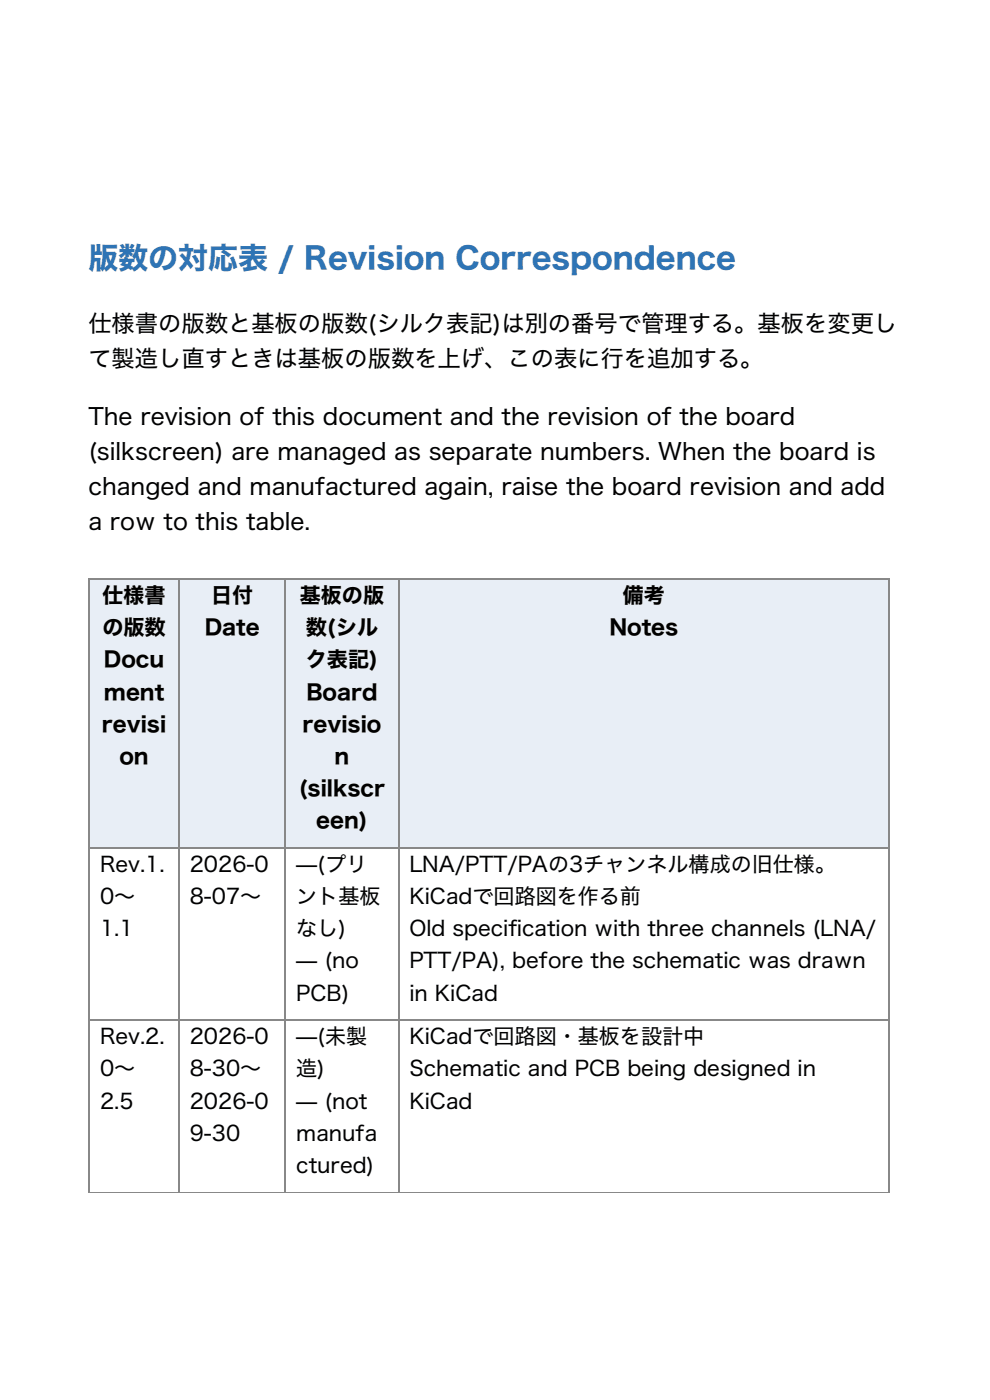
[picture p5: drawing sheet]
<svg xmlns="http://www.w3.org/2000/svg" width="210mm" height="297mm" viewBox="0 0 210 297" stroke-linecap="round" stroke-linejoin="round" font-family="sans-serif">
<defs><g id="words">
<text font-size="6.3" fill="#2e74b5" x="18.7" y="57.1">版数の対応表 / Revision Correspondence</text>
<g font-size="4.9">
<text x="18.7" y="70.4">仕様書の版数と基板の版数(シルク表記)は別の番号で管理する。基板を変更し</text>
<text x="18.7" y="77.8">て製造し直すときは基板の版数を上げ、この表に行を追加する。</text>
<text x="18.7" y="90.2">The revision of this document and the revision of the board</text>
<text x="18.7" y="97.6">(silkscreen) are managed as separate numbers. When the board is</text>
<text x="18.7" y="105">changed and manufactured again, raise the board revision and add</text>
<text x="18.7" y="112.4">a row to this table.</text>
</g>
<g font-size="4.5">
<text x="21.7" y="127.9">仕様書</text>
<text x="44.8" y="127.9">日付</text>
<text x="63.6" y="127.9">基板の版</text>
<text x="132.1" y="127.9">備考</text>
<text x="21.7" y="134.8">の版数</text>
<text x="43.4" y="134.8">Date</text>
<text x="64.9" y="134.8">数(シル</text>
<text x="129.3" y="134.8">Notes</text>
<text x="22" y="141.6">Docu</text>
<text x="64.9" y="141.6">ク表記)</text>
<text x="22" y="148.4">ment</text>
<text x="65" y="148.4">Board</text>
<text x="21.6" y="155.2">revisi</text>
<text x="64.2" y="155.2">revisio</text>
<text x="25.3" y="162">on</text>
<text x="71" y="162">n</text>
<text x="63.4" y="168.9">(silkscr</text>
<text x="67.1" y="175.7">een)</text>
<text x="21.2" y="185">Rev.1.</text>
<text x="40.3" y="185">2026-0</text>
<text x="62.8" y="185">̶(プリ</text>
<text x="86.8" y="185">LNA/PTT/PAの3チャンネル構成の旧仕様。</text>
<text x="21.2" y="191.8">0～</text>
<text x="40.3" y="191.8">8-07～</text>
<text x="62.8" y="191.8">ント基板</text>
<text x="86.8" y="191.8">KiCadで回路図を作る前</text>
<text x="21.2" y="198.6">1.1</text>
<text x="62.8" y="198.6">なし)</text>
<text x="86.8" y="198.6">Old specif</text>
<text x="107.9" y="198.6">ication with three channels (LNA/</text>
<text x="62.8" y="205.4">̶ (no</text>
<text x="86.8" y="205.4">PTT/PA), before the schematic was drawn</text>
<text x="62.8" y="212.3">PCB)</text>
<text x="86.8" y="212.3">in KiCad</text>
<text x="21.2" y="221.5">Rev.2.</text>
<text x="40.3" y="221.5">2026-0</text>
<text x="62.8" y="221.5">̶(未製</text>
<text x="86.8" y="221.5">KiCadで回路図・基板を設計中</text>
<text x="21.2" y="228.4">0～</text>
<text x="40.3" y="228.4">8-30～</text>
<text x="62.8" y="228.4">造)</text>
<text x="86.8" y="228.4">Schematic and PCB being designed in</text>
<text x="21.2" y="235.2">2.5</text>
<text x="40.3" y="235.2">2026-0</text>
<text x="62.8" y="235.2">̶ (not</text>
<text x="86.8" y="235.2">KiCad</text>
<text x="40.3" y="242">9-30</text>
<text x="62.8" y="242">manufa</text>
<text x="62.8" y="248.8">ctured)</text>
</g>
</g></defs>
<path d="M19.1 123h18.7v56.7h-18.7z" fill="#e8eef6"/>
<path d="M18.9 122.6v57.4M19.1 122.8h18.7M38 122.6v57.4M19.1 179.9h18.7" fill="none" stroke="#888" stroke-width=".35"/>
<path d="M38.1 123h22.3v56.7h-22.3z" fill="#e8eef6"/>
<path d="M38 122.6v57.4M38.1 122.8h22.3M60.6 122.6v57.4M38.1 179.9h22.3" fill="none" stroke="#888" stroke-width=".35"/>
<path d="M60.7 123h23.7v56.7h-23.7z" fill="#e8eef6"/>
<path d="M60.6 122.6v57.4M60.7 122.8h23.7M84.5 122.6v57.4M60.7 179.9h23.7" fill="none" stroke="#888" stroke-width=".35"/>
<path d="M84.7 123h103.7v56.7h-103.7z" fill="#e8eef6"/>
<g fill="none" stroke="#888" stroke-width=".35">
<path d="M84.5 122.6v130.4M84.7 122.8h103.7M188.6 122.6v130.4M18.9 179.7v73.3M19.1 179.9h18.7M38 179.7v73.3M38.1 179.9h22.3M60.6 179.7v73.3M60.7 179.9h23.7M84.7 179.9h103.7M19.1 216.4h18.7M38.1 216.4h22.3"/>
<path d="M60.7 216.4h23.7M84.7 216.4h103.7"/>
</g>
<path d="M19.1 252.9h18.7M38.1 252.9h22.3M60.7 252.9h23.7M84.7 252.9h103.7" fill="none" stroke="#888" stroke-width=".23"/>
<path d="M18.7 252.8h.4v.2h-.4z" fill="#888"/>
<path d="M19.1 252.9h18.7" fill="none" stroke="#888" stroke-width=".23"/>
<path d="M37.8 252.8h.3v.2h-.3z" fill="#888"/>
<path d="M38.1 252.9h22.3" fill="none" stroke="#888" stroke-width=".23"/>
<path d="M60.4 252.8h.3v.2h-.3z" fill="#888"/>
<path d="M60.7 252.9h23.7" fill="none" stroke="#888" stroke-width=".23"/>
<path d="M84.4 252.8h.3v.2h-.3z" fill="#888"/>
<path d="M84.7 252.9h103.7" fill="none" stroke="#888" stroke-width=".23"/>
<path d="M188.4 252.8h.4v.2h-.4z" fill="#888"/>
<use href="#words"/>
</svg>
